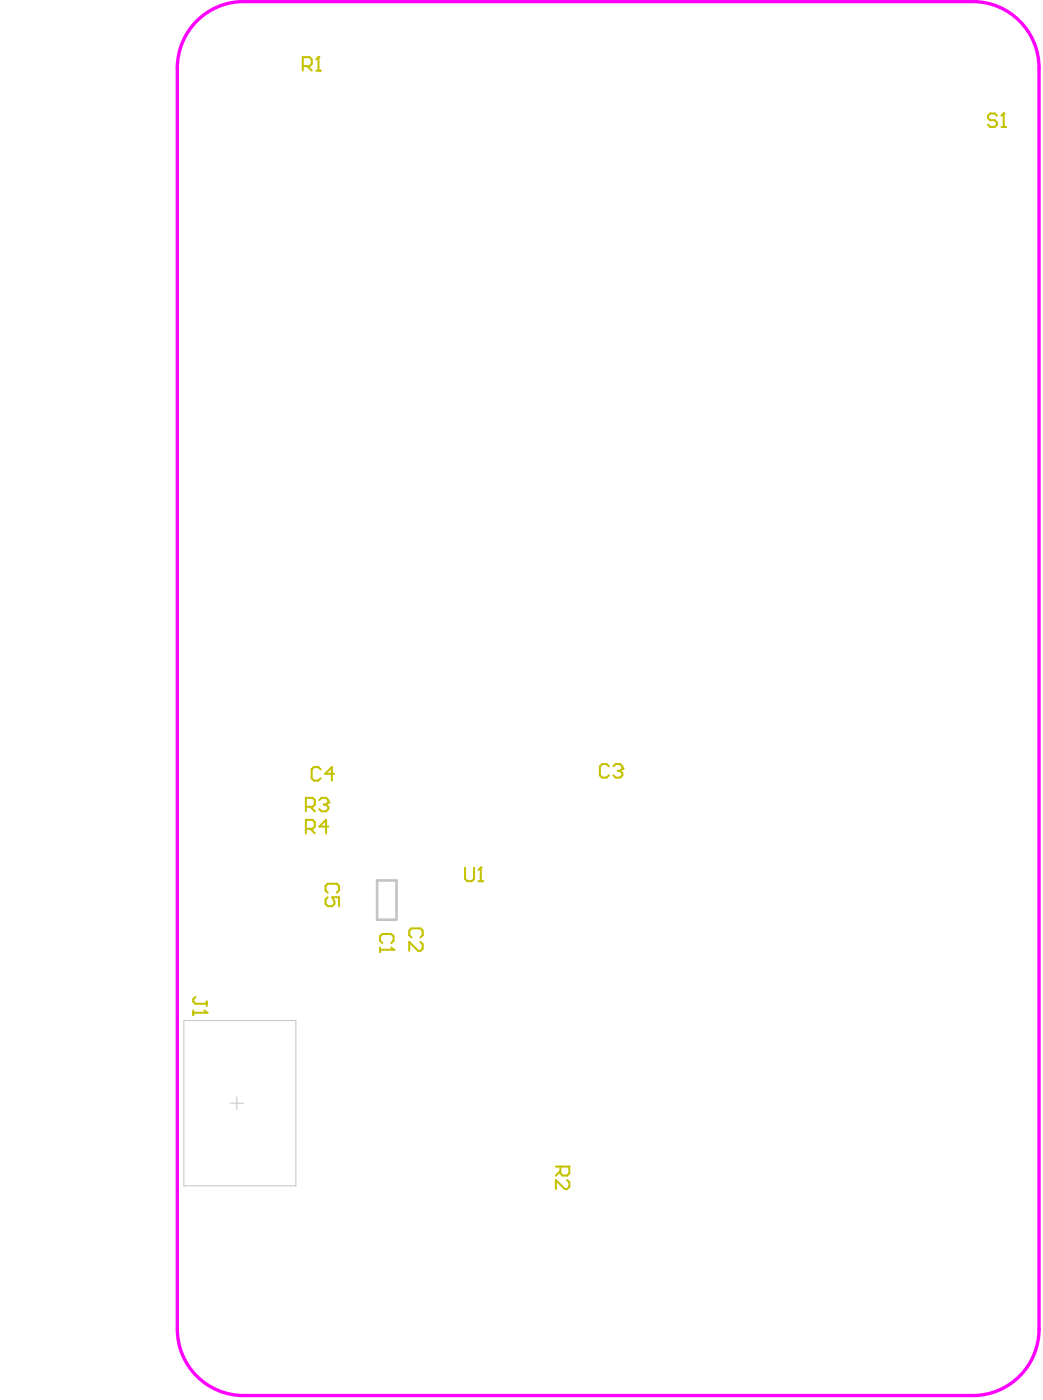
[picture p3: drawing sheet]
<svg xmlns="http://www.w3.org/2000/svg" width="261mm" height="351mm" viewBox="0 0 261 351" stroke-linecap="round" stroke-linejoin="round" font-family="sans-serif">
<path d="M49.9 4.7a16.5 16.5 0 0 1 11.2-4.3h182.7a16.6 16.6 0 0 1 16.6 16.6v316.3a16.6 16.6 0 0 1-16.6 16.6h-182.7a16.6 16.6 0 0 1-16.7-16.6v-316.3a16.6 16.6 0 0 1 5.5-12.3z" fill="none" stroke="#f0f" stroke-width=".84"/>
<path d="M249.9 29l-.6-.5h-1.1l-.6 .5v.6l.6 .5h1.1l.6 .6v.6l-.6 .5h-1.1l-.6-.5M251 31.8h1.1M251.6 28.5v3.3" fill="none" stroke="#c4c200" stroke-width=".51"/>
<circle cx="251.6" cy="28.5" r=".25" fill="#c4c200"/>
<path d="M251.6 28.5l-.6 .5M76.7 202.3h1.6l.6-.6v-1.1l-.6-.6h-1.6v3.4M76.7 207.8h1.6l.6-.6v-1.1l-.6-.6h-1.6v3.4M77.8 207.8l1.1 1.1M77.8 202.3l1.1 1.1M80 200.6l.6-.6h1.1l.6 .6v.6M82.3 207.2h-2.3l1.7-1.7v3.4" fill="none" stroke="#c4c200" stroke-width=".51"/>
<circle cx="82.3" cy="201.2" r=".25" fill="#c4c200"/>
<path d="M75.9 16.6h1.7l.5-.6v-1.1l-.5-.6h-1.7v3.4M77 16.6l1.1 1.1M79.3 17.7h1.1M79.8 14.3v3.4M81.2 201.7h.5M81.7 201.7l.6 .6v.6l-.6 .5h-1.1l-.6-.5M82.3 201.2l-.6 .5" fill="none" stroke="#c4c200" stroke-width=".51"/>
<circle cx="79.8" cy="14.3" r=".25" fill="#c4c200"/>
<path d="M79.8 14.3l-.5 .6M80.4 192.9l-.6-.6h-1.1l-.6 .6v2.2l.6 .6h1.1l.6-.6M83.7 194h-2.2l1.7-1.7v3.4M152.6 192.1l-.6-.5h-1.1l-.5 .5v2.3l.5 .6h1.1l.6-.6M153.7 192.1l.6-.5h1.1l.6 .5v.6M82.1 223.8l-.5-.5v-1.2l.5-.5h2.3l.6 .5v1.2l-.6 .5M82.1 224.9l-.5 .6v1.1l.5 .6h1.2l.5-.6v-.5l-.5-1.2h1.7v2.3" fill="none" stroke="#c4c200" stroke-width=".51"/>
<circle cx="156" cy="192.7" r=".25" fill="#c4c200"/>
<path d="M154.9 193.3h.5M155.4 193.3l.6 .5v.6l-.6 .6h-1.1l-.6-.6M156 192.7l-.6 .6M116.6 217.5v2.9l.5 .5h1.1l.6-.5v-2.9M120.5 217.5v3.4M103.1 235l-.5-.5v-1.2l.5-.5h2.3l.5 .5v1.2l-.5 .5M105.4 236.2l.5 .5v1.1l-.5 .6h-.6l-2.2-2.2v2.2M119.9 220.9h1.2" fill="none" stroke="#c4c200" stroke-width=".51"/>
<circle cx="120.5" cy="217.5" r=".25" fill="#c4c200"/>
<path d="M120.5 217.5l-.6 .6M95.3 237.6v1.1M95.3 238.1h3.3M95.8 236.4l-.5-.5v-1.2l.5-.5h2.3l.5 .5v1.2l-.5 .5" fill="none" stroke="#c4c200" stroke-width=".51"/>
<circle cx="98.6" cy="238.1" r=".25" fill="#c4c200"/>
<path d="M98.1 237.6l.5 .5M48.4 253.4v1.1M48.4 253.9h3.4M49 250l-.6 .5v.6l.6 .6h2.8M51.8 251.1v1.1M139.3 292.5h3.4v1.7l-.6 .5h-1.1l-.6-.5v-1.7M140.4 293.6l-1.1 1.1M142.1 295.9l.6 .5v1.2l-.6 .5h-.5l-2.3-2.2v2.2" fill="none" stroke="#c4c200" stroke-width=".51"/>
<circle cx="51.8" cy="253.9" r=".25" fill="#c4c200"/>
<path d="M51.2 253.4l.6 .5" fill="none" stroke="#c4c200" stroke-width=".51"/>
<path d="M46.1 255.9h28.1v41.4h-28.1zM57.7 276.6h3.3M59.4 274.9v3.4" fill="none" stroke="#c4c4c4" stroke-width=".25"/>
<path d="M94.5 220.7h4.9v9.9h-4.9z" fill="none" stroke="#c4c4c4" stroke-width=".66"/>
</svg>
